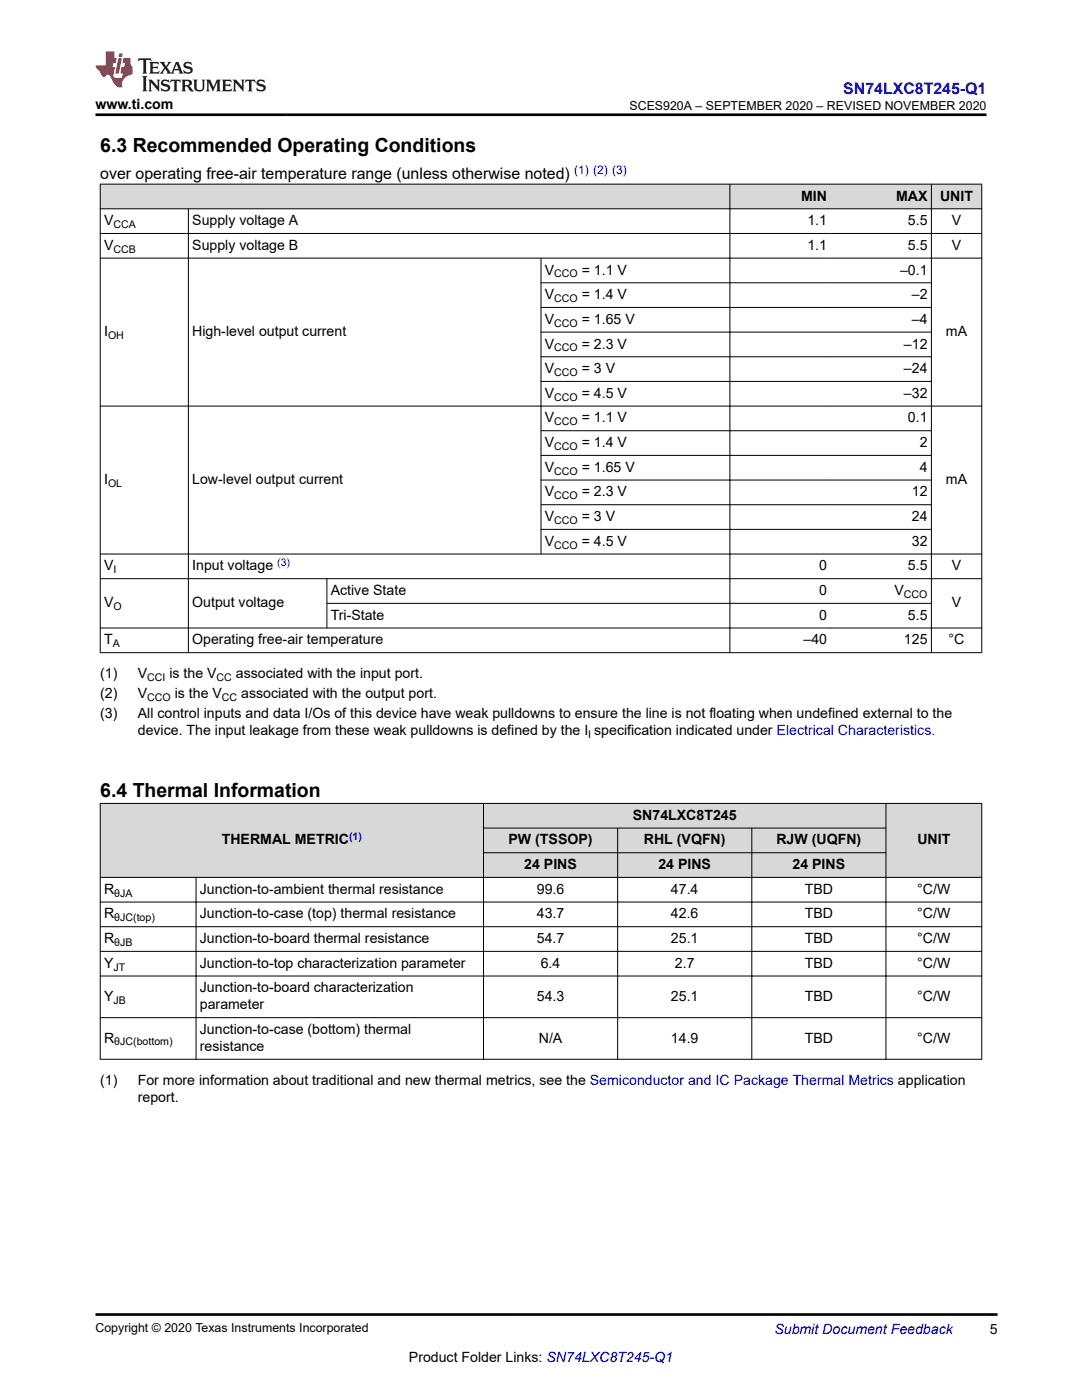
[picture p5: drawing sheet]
<svg xmlns="http://www.w3.org/2000/svg" width="216mm" height="279mm" viewBox="0 0 216 279" stroke-linecap="round" stroke-linejoin="round" font-family="sans-serif">
<defs><g id="words">
<g font-size="3.9">
<text x="20" y="30.3">6.3 Recommended Operating Conditions</text>
<text x="20" y="159.1">6.4 Thermal Information</text>
</g>
<text font-size="3.2" fill="#00f" x="168.3" y="18.7">SN74LXC8T245-Q1</text>
<text font-size="3.2" x="20" y="35.7">over operating free-air temperature range (unless otherwise noted)</text>
<g font-size="2.8">
<text x="19" y="21.8">www.ti.com</text>
<text x="159.9" y="40">MIN</text>
<text x="178.8" y="40">MAX</text>
<text x="187.6" y="40">UNIT</text>
<text x="20.8" y="44.9">V</text>
<text x="38.4" y="44.9">Supply voltage A</text>
<text x="161.1" y="44.9">1.1</text>
<text x="181.2" y="44.9">5.5</text>
<text x="189.9" y="44.9">V</text>
<text x="20.8" y="49.9">V</text>
<text x="38.4" y="49.9">Supply voltage B</text>
<text x="161.1" y="49.9">1.1</text>
<text x="181.2" y="49.9">5.5</text>
<text x="189.9" y="49.9">V</text>
<text x="108.7" y="54.8">V</text>
<text x="108.7" y="59.7">V</text>
<text x="116.1" y="54.8">= 1.1 V</text>
<text x="116.1" y="59.7">= 1.4 V</text>
<text x="179.6" y="54.8">–0.1</text>
<text x="181.9" y="59.7">–2</text>
<text x="108.7" y="64.6">V</text>
<text x="116.1" y="64.6">= 1.65 V</text>
<text x="181.9" y="64.6">–4</text>
<text x="20.8" y="67.1">I</text>
<text x="38.4" y="67.1">High-level output current</text>
<text x="108.7" y="69.6">V</text>
<text x="116.1" y="69.6">= 2.3 V</text>
<text x="180.4" y="69.6">–12</text>
<text x="188.8" y="67.1">mA</text>
<text x="108.7" y="74.5">V</text>
<text x="116.1" y="74.5">= 3 V</text>
<text x="180.4" y="74.5">–24</text>
<text x="108.7" y="79.4">V</text>
<text x="116.1" y="79.4">= 4.5 V</text>
<text x="180.4" y="79.4">–32</text>
<text x="108.7" y="89.2">V</text>
<text x="108.7" y="84.3">V</text>
<text x="116.1" y="89.2">= 1.4 V</text>
<text x="116.1" y="84.3">= 1.1 V</text>
<text x="181.2" y="84.3">0.1</text>
<text x="183.5" y="89.2">2</text>
<text x="108.7" y="94.2">V</text>
<text x="116.1" y="94.2">= 1.65 V</text>
<text x="183.5" y="94.2">4</text>
<text x="20.8" y="96.6">I</text>
<text x="38.4" y="96.6">Low-level output current</text>
<text x="108.7" y="99.1">V</text>
<text x="116.1" y="99.1">= 2.3 V</text>
<text x="181.9" y="99.1">12</text>
<text x="188.8" y="96.6">mA</text>
<text x="108.7" y="104">V</text>
<text x="116.1" y="104">= 3 V</text>
<text x="181.9" y="104">24</text>
<text x="20.8" y="113.8">V</text>
<text x="38.4" y="113.8">Input voltage</text>
<text x="108.7" y="108.9">V</text>
<text x="116.1" y="108.9">= 4.5 V</text>
<text x="163.5" y="113.8">0</text>
<text x="181.2" y="113.8">5.5</text>
<text x="181.9" y="108.9">32</text>
<text x="189.9" y="113.8">V</text>
<text x="66" y="118.8">Active State</text>
<text x="163.5" y="118.8">0</text>
<text x="178.5" y="118.8">V</text>
<text x="20.8" y="121.2">V</text>
<text x="38.4" y="121.2">Output voltage</text>
<text x="66" y="123.7">Tri-State</text>
<text x="163.5" y="123.7">0</text>
<text x="181.2" y="123.7">5.5</text>
<text x="189.9" y="121.2">V</text>
<text x="20.8" y="128.6">T</text>
<text x="38.4" y="128.6">Operating free-air temperature</text>
<text x="160.3" y="128.6">–40</text>
<text x="180.4" y="128.6">125</text>
<text x="189.3" y="128.6">°C</text>
<text x="20" y="135.4">(1)</text>
<text x="27.5" y="135.4">V</text>
<text x="33.8" y="135.4">is the V</text>
<text x="47.1" y="135.4">associated with the input port.</text>
<text x="20" y="143.2">(3)</text>
<text x="20" y="139.3">(2)</text>
<text x="27.5" y="139.3">V</text>
<text x="27.5" y="143.2">All control inputs and data I/Os of this device have weak pulldowns to ensure the line is not floating when undefined external to the</text>
<text x="34.9" y="139.3">is the V</text>
<text x="48.1" y="139.3">associated with the output port.</text>
<text x="27.5" y="146.6">device. The input leakage from these weak pulldowns is defined by the I specification indicated under Electrical Characteristics.</text>
<text x="126.3" y="163.6">SN74LXC8T245</text>
<text x="44.2" y="168.5">THERMAL METRIC</text>
<text x="101.5" y="168.5">PW (TSSOP)</text>
<text x="104.6" y="173.5">24 PINS</text>
<text x="128.5" y="168.5">RHL (VQFN)</text>
<text x="131.4" y="173.5">24 PINS</text>
<text x="154.9" y="168.5">RJW (UQFN)</text>
<text x="158.1" y="173.5">24 PINS</text>
<text x="183" y="168.5">UNIT</text>
<text x="20.8" y="178.4">R</text>
<text x="39.9" y="178.4">Junction-to-ambient thermal resistance</text>
<text x="107.1" y="178.4">99.6</text>
<text x="133.9" y="178.4">47.4</text>
<text x="160.6" y="178.4">TBD</text>
<text x="183" y="178.4">°C/W</text>
<text x="20.8" y="183.3">R</text>
<text x="39.9" y="183.3">Junction-to-case (top) thermal resistance</text>
<text x="107.1" y="183.3">43.7</text>
<text x="133.9" y="183.3">42.6</text>
<text x="160.6" y="183.3">TBD</text>
<text x="183" y="183.3">°C/W</text>
<text x="20.8" y="188.2">R</text>
<text x="39.9" y="188.2">Junction-to-board thermal resistance</text>
<text x="107.1" y="188.2">54.7</text>
<text x="133.9" y="188.2">25.1</text>
<text x="160.6" y="188.2">TBD</text>
<text x="183" y="188.2">°C/W</text>
<text x="20.8" y="193.1">Y</text>
<text x="39.9" y="193.1">Junction-to-top characterization parameter</text>
<text x="107.9" y="193.1">6.4</text>
<text x="134.7" y="193.1">2.7</text>
<text x="160.6" y="193.1">TBD</text>
<text x="183" y="193.1">°C/W</text>
<text x="20.8" y="199.8">Y</text>
<text x="39.9" y="198.1">Junction-to-board characterization</text>
<text x="39.9" y="201.4">parameter</text>
<text x="107.1" y="199.8">54.3</text>
<text x="133.9" y="199.8">25.1</text>
<text x="160.6" y="199.8">TBD</text>
<text x="183" y="199.8">°C/W</text>
<text x="20.8" y="208.1">R</text>
<text x="39.9" y="206.4">Junction-to-case (bottom) thermal</text>
<text x="39.9" y="209.8">resistance</text>
<text x="107.5" y="208.1">N/A</text>
<text x="133.9" y="208.1">14.9</text>
<text x="160.6" y="208.1">TBD</text>
<text x="183" y="208.1">°C/W</text>
<text x="20" y="216.6">(1)</text>
<text x="27.5" y="219.9">report.</text>
<text x="27.5" y="216.6">For more information about traditional and new thermal metrics, see the Semiconductor and IC Package Thermal Metrics application</text>
<text x="197.5" y="266.1">5</text>
<text x="81.6" y="271.7">Product Folder Links: SN74LXC8T245-Q1</text>
</g>
<text font-size="2.8" fill="#00f" x="154.5" y="266.2">Submit Document Feedback</text>
<g font-size="2.5">
<text x="125.6" y="21.9">SCES920A – SEPTEMBER 2020 – REVISED NOVEMBER 2020</text>
<text x="19" y="265.9">Copyright © 2020 Texas Instruments Incorporated</text>
</g>
<text font-size="2.4" fill="#00f" x="114.6" y="34.6">(1) (2) (3)</text>
<g font-size="2.1">
<text x="22.6" y="45.5">CCA</text>
<text x="22.7" y="50.4">CCB</text>
<text x="110.6" y="55.4">CCO</text>
<text x="110.6" y="65.2">CCO</text>
<text x="110.6" y="60.3">CCO</text>
<text x="21.6" y="67.7">OH</text>
<text x="110.6" y="70.1">CCO</text>
<text x="110.6" y="75">CCO</text>
<text x="110.6" y="80">CCO</text>
<text x="110.6" y="89.8">CCO</text>
<text x="110.6" y="84.9">CCO</text>
<text x="110.6" y="94.7">CCO</text>
<text x="21.6" y="97.2">OL</text>
<text x="110.6" y="99.6">CCO</text>
<text x="110.6" y="104.6">CCO</text>
<text x="110.6" y="109.5">CCO</text>
<text x="22.7" y="114.4">I</text>
<text x="180.4" y="119.3">CCO</text>
<text x="22.6" y="121.8">O</text>
<text x="22.5" y="129.2">A</text>
<text x="29.4" y="136">CCI</text>
<text x="43.2" y="136">CC</text>
<text x="29.4" y="139.9">CCO</text>
<text x="44.3" y="139.9">CC</text>
<text x="117.4" y="147.2">I</text>
<text x="22.8" y="178.9">θJA</text>
<text x="22.8" y="183.9">θJC(top)</text>
<text x="22.8" y="188.8">θJB</text>
<text x="22.6" y="193.7">JT</text>
<text x="22.6" y="200.3">JB</text>
<text x="22.8" y="208.6">θJC(bottom)</text>
</g>
<g font-size="2.1" fill="#00f">
<text x="55.3" y="112.9">(3)</text>
<text x="69.6" y="167.6">(1)</text>
</g>
</g></defs>
<g fill="#d8d8d8">
<path d="M20 36.8h175.9v4.9h-175.9z" fill-rule="evenodd"/>
<path d="M20.1 36.8h125.5v4.8h-125.5z" fill-rule="evenodd"/>
<path d="M145.7 36.8h20v4.8h-20z" fill-rule="evenodd"/>
<path d="M165.7 36.8h20.1v4.8h-20.1z" fill-rule="evenodd"/>
<path d="M185.9 36.8h9.9v4.8h-9.9z" fill-rule="evenodd"/>
</g>
<g fill="none" stroke="#000" stroke-width=".2">
<path d="M19.9 36.8h176.1M20 36.7v93.6M145.6 36.7v93.6M185.8 36.7v93.6M195.9 36.7v93.6M19.9 41.7h176.1M19.9 46.6h176.1M19.9 51.5h176.1M37.6 41.6v88.7M107.9 56.4h78M107.9 51.5v59.1M107.9 61.4h78"/>
<path d="M107.9 66.3h78M107.9 71.2h78M107.9 76.1h78M19.9 81h176.1M107.9 86h78M107.9 90.9h78M107.9 95.8h78M19.9 110.6h176.1M19.9 115.5h176.1M65.2 115.4v10M107.9 100.7h78M107.9 105.6h78"/>
<path d="M19.9 125.3h176.1M19.9 130.3h176.1M65.2 120.4h120.7"/>
</g>
<g fill="#d8d8d8">
<path d="M20 160.3h175.9v5h-175.9z" fill-rule="evenodd"/>
<path d="M20 165.3h175.9v4.9h-175.9z" fill-rule="evenodd"/>
<path d="M20 170.2h175.9v4.9h-175.9z" fill-rule="evenodd"/>
<path d="M20.1 160.4h76.3v14.6h-76.3z" fill-rule="evenodd"/>
<path d="M96.5 160.4h80.2v4.8h-80.2z" fill-rule="evenodd"/>
<path d="M176.8 160.4h19v14.6h-19z" fill-rule="evenodd"/>
<path d="M96.5 165.3h26.7v4.8h-26.7z" fill-rule="evenodd"/>
<path d="M123.3 165.3h26.7v4.8h-26.7z" fill-rule="evenodd"/>
<path d="M150.1 165.3h26.6v4.8h-26.6z" fill-rule="evenodd"/>
<path d="M96.5 170.2h26.7v4.8h-26.7z" fill-rule="evenodd"/>
<path d="M123.3 170.2h26.7v4.8h-26.7z" fill-rule="evenodd"/>
<path d="M150.1 170.2h26.6v4.8h-26.6z" fill-rule="evenodd"/>
</g>
<g fill="none" stroke="#000" stroke-width=".2">
<path d="M19.9 160.3h176.1M19.9 175.1h176.1M20 160.3v51.2M39.1 175v36.5M96.4 165.3h80.4M96.4 170.2h80.4M96.5 160.3v51.2M123.2 165.2v46.3M150 165.2v46.3M176.8 160.3v51.2M195.9 160.3v51.2M19.9 180h176.1"/>
<path d="M19.9 184.9h176.1M19.9 189.9h176.1M19.9 194.8h176.1M19.9 203.1h176.1M19.9 211.4h176.1"/>
</g>
<path d="M27.7 11.6l-.2 .6 .5-.2h.6v.1v2.2l-.2 .4h1l-.2-.4v-2.2v-.1h.5l.5 .2-.1-.6zM29.8 12.4l.2 .3v1.6l-.2 .4h1.9l.1-.6a1.08 1.08 0 0 1-1.3 .2v-.7h.6l.4 .2v-.7l-.4 .2h-.6v-.5l.2-.2a1 1 0 0 1 1 .3l-.1-.5zM31.8 12.4l1 1.1-1 1.2h.9l-.2-.2 .4-.8 .5 .8-.2 .2h1.6l-.2-.2 .1-.5h1l.1 .5-.1 .2h.9l-.2-.4-.8-1.9h-.5l-1 2.1-.8-1.1 .9-1h-.8l.2 .2-.5 .6-.3-.6 .1-.2zM35.2 12.8l.4 1h-.8zM36.8 12.5a.65 .65 0 0 0-.2 .7 .65 .65 0 0 0 .6 .5l.7 .1 .1 .3a.79 .79 0 0 1-.7 .4 .79 .79 0 0 1-.7-.5l.1 .7 .2-.1a.93 .93 0 0 0 1.1 0 .93 .93 0 0 0 .4-.9 1.46 1.46 0 0 0-1.2-.6l-.1-.3a1.09 1.09 0 0 1 1.2 .2l-.2-.6-.1 .1-.6-.2zM28.4 15.2l.2 .4v2.2l-.2 .4h1l-.2-.4v-2.2l.2-.4zM29.6 15.9l.2 .4v1.5l-.2 .4h.8l-.3-.4v-1.3l1.7 1.8v-2l.2-.4h-.8l.2 .2 .1 1.1-1.2-1.3zM32.3 16a.65 .65 0 0 0-.2 .8 .65 .65 0 0 0 .7 .4l.6 .2 .1 .2a.79 .79 0 0 1-.7 .4 .79 .79 0 0 1-.7-.5l.1 .7 .2-.1a.93 .93 0 0 0 1.1 .1 .93 .93 0 0 0 .4-1 1.46 1.46 0 0 0-1.2-.5l-.1-.4a1.09 1.09 0 0 1 1.2 .2l-.2-.6-.1 .1-.6-.1zM34.1 15.9l-.1 .6a.63 .63 0 0 1 .7-.3l.1 1.6-.3 .4h1l-.2-.4v-1.6a.66 .66 0 0 1 .8 .3l-.1-.6zM36.2 15.9l.2 .4v1.5l-.2 .4h.9l-.2-.2v-.7h.5l.1 .2a.79 .79 0 0 0 1.2 .6l-1-.9a.61 .61 0 0 0 .6-.6 .61 .61 0 0 0-.5-.7zM36.9 16.2h.2a.47 .47 0 0 1 .5 .1 .47 .47 0 0 1 .1 .5l-.2 .1-.6 .1zM38.5 15.9l.2 .2a2.27 2.27 0 0 0 .4 2 1.04 1.04 0 0 0 1.7-.7v-1.3l.2-.2h-.8l.2 .4v1.1a.6 .6 0 0 1-.6 .6 .6 .6 0 0 1-.6-.6v-1.1l.3-.4zM41.1 15.9l.2 .4v1.5l-.2 .4h.7l-.2-.4v-1.4l.9 1.9 .8-1.9v1.4l-.2 .4h1l-.3-.4v-1.5l.3-.4h-.8l-.7 1.5-.7-1.5zM44.3 15.9l.2 .4v1.5l-.2 .4h1.9l.1-.6a1.09 1.09 0 0 1-1.3 .2v-.7h.6l.4 .2v-.6l-.4 .2h-.6v-.6l.2-.1a1.01 1.01 0 0 1 1 .3l-.1-.6zM46.4 15.9l.3 .4v1.5l-.3 .4h.8l-.2-.4v-1.3l1.6 1.8v-2l.2-.4h-.7l.2 .2v1.1l-1.2-1.3zM49 15.9l-.1 .6a.63 .63 0 0 1 .8-.3v1.6l-.3 .4h1l-.2-.4v-1.6a.66 .66 0 0 1 .8 .3l-.1-.6zM51.4 16a.65 .65 0 0 0-.2 .8 .65 .65 0 0 0 .6 .4l.6 .2 .2 .2a.79 .79 0 0 1-.8 .4 .79 .79 0 0 1-.6-.5l.1 .7 .2-.1a.93 .93 0 0 0 1 .1 .93 .93 0 0 0 .5-1 1.46 1.46 0 0 0-1.3-.5l-.1-.4a1.09 1.09 0 0 1 1.3 .2l-.2-.6-.2 .1-.5-.1z" fill="#231f20"/>
<path d="M21.1 10.3v2.7h-2.1l.1 .4 .9 1a.95 .95 0 0 0 .9 .9 .59 .59 0 0 1 .6-.4 .59 .59 0 0 1 .5 .3l.4 .8a1.59 1.59 0 0 0 2.1 1.4 1.61 1.61 0 0 1 1-2.3l1-.3-.1-1.5a1.59 1.59 0 0 1-.4-1.7h-1.4l-.2 .9h.5l-.1 .9h-.5l-.2 .9v.3l.4 .1-.2 .9h-.6a.73 .73 0 0 1-1.1-.7l.3-1.5h-.5l.2-.9h.5l.2-.9h-.5v-1.3zM23.6 11.6l-.6 3.1h.7l.6-3.1zM23.8 10.7l-.1 .6h.7l.1-.6z" fill="#ed1c24"/>
<path d="M19 22.9h177.8M19 262.3h180" fill="none" stroke="#000" stroke-width=".53"/>
<use href="#words"/>
</svg>
